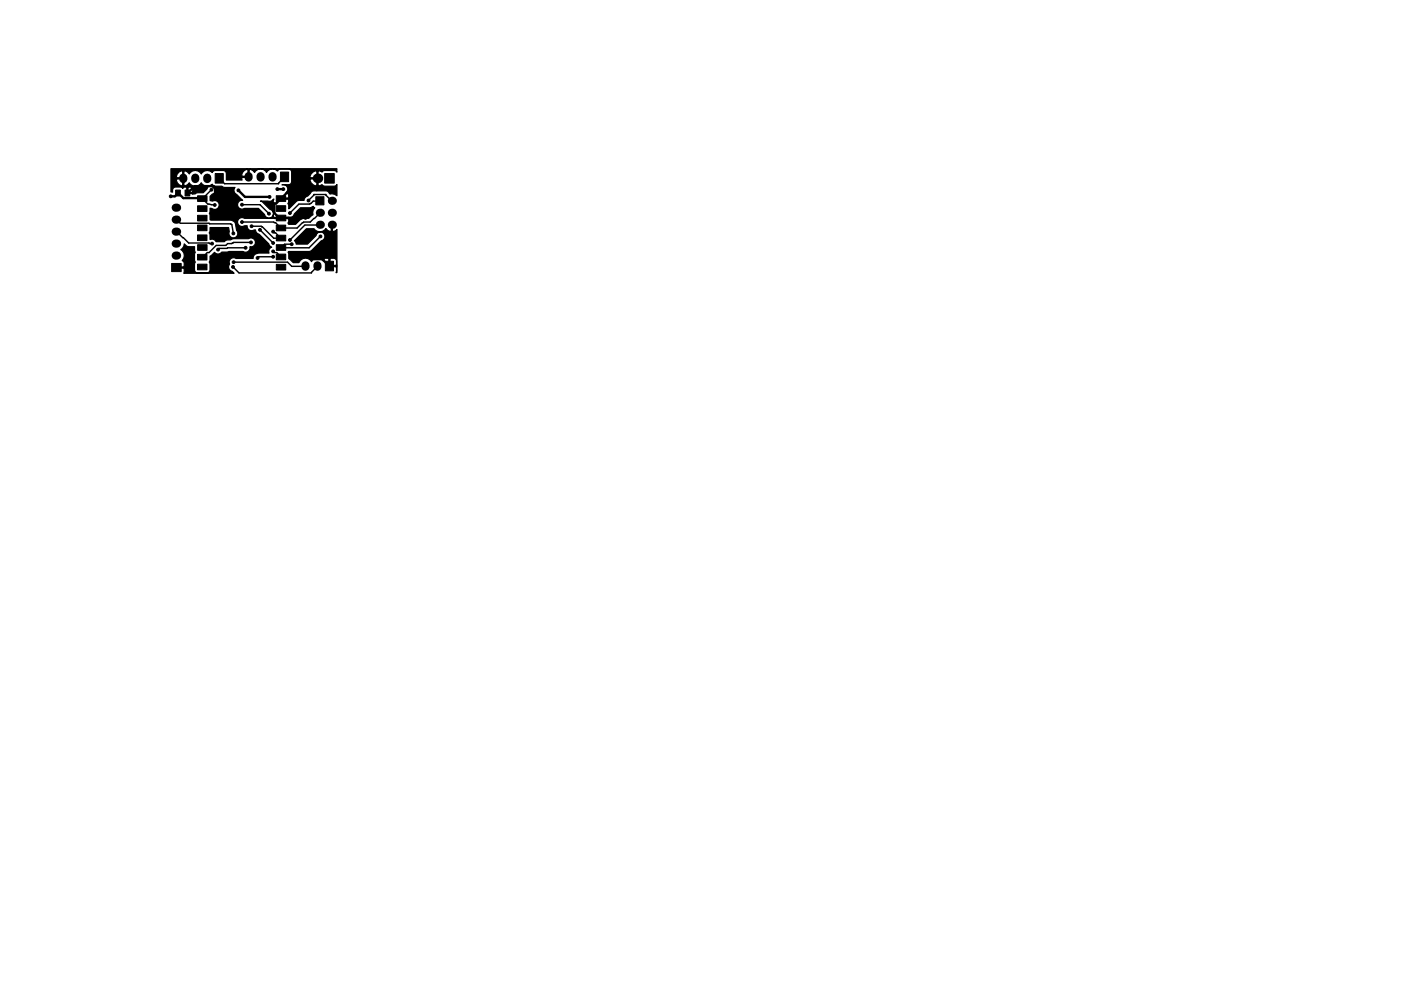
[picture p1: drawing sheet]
<svg xmlns="http://www.w3.org/2000/svg" width="297mm" height="210mm" viewBox="0 0 297 210" stroke-linecap="round" stroke-linejoin="round" font-family="sans-serif">
<g fill="#000" stroke="#000" stroke-width=".21">
<path d="M45.6 36.8h1.7v2.1h-1.7zM59.5 36.5h1.7v2h-1.7zM68.8 36.8h2.1v2.1h-2.1zM37.2 40.3h1v1.3h-1zM36.4 55.9h2v1.7h-2zM39.2 40.3h1v1.3h-1zM41.9 56.1h2v1.2h-2zM41.9 49.8h2v1.2h-2zM41.9 54h2v1.2h-2zM41.9 47.7h2v1.2h-2zM41.9 45.7h2v1.2h-2zM41.9 43.7h2v1.2h-2z"/>
<path d="M41.9 41.5h2v1.2h-2zM41.9 51.9h2v1.2h-2zM58.6 41.5h2v1.2h-2zM58.6 47.8h2v1.2h-2zM58.6 43.6h2v1.2h-2zM58.6 53.9h2v1.2h-2zM58.6 49.9h2v1.2h-2zM58.6 51.9h2v1.2h-2zM58.6 56.1h2v1.2h-2zM58.6 45.7h2v1.2h-2zM67 41.7h1.7v1.8h-1.7zM69 55.4h1.7v2.1h-1.7z"/>
<circle cx="36.2" cy="41.7" r=".3"/>
<circle cx="44.8" cy="40.3" r=".3"/>
<circle cx="45" cy="51.7" r=".3"/>
<circle cx="45.5" cy="43.5" r=".3"/>
<circle cx="45.6" cy="41.8" r=".3"/>
<circle cx="46.2" cy="53" r=".3"/>
<circle cx="46.5" cy="45.7" r=".3"/>
<circle cx="47.5" cy="43" r=".3"/>
<circle cx="49.4" cy="56.6" r=".3"/>
<circle cx="49.5" cy="49.5" r=".3"/>
<circle cx="49.5" cy="55.6" r=".3"/>
<circle cx="50.5" cy="40.4" r=".3"/>
<circle cx="51.3" cy="47.1" r=".3"/>
<circle cx="51.3" cy="43.4" r=".3"/>
<circle cx="52.1" cy="52.6" r=".3"/>
<circle cx="53.2" cy="51.4" r=".3"/>
<circle cx="53.3" cy="48" r=".3"/>
<circle cx="54.6" cy="54.7" r=".3"/>
<circle cx="55.1" cy="48.8" r=".3"/>
<circle cx="57" cy="45.3" r=".3"/>
<circle cx="57.2" cy="41.8" r=".3"/>
<circle cx="57.9" cy="54.5" r=".3"/>
<circle cx="57.9" cy="53.3" r=".3"/>
<circle cx="57.9" cy="49.1" r=".3"/>
<circle cx="57.9" cy="51.6" r=".3"/>
<circle cx="58.8" cy="40.1" r=".3"/>
<circle cx="60.1" cy="40.1" r=".3"/>
<circle cx="61.5" cy="45.2" r=".3"/>
<circle cx="61.5" cy="50.9" r=".3"/>
<circle cx="61.8" cy="51.8" r=".3"/>
<circle cx="63.2" cy="40.8" r=".3"/>
<circle cx="64.8" cy="46.2" r=".3"/>
<circle cx="65.3" cy="53.7" r=".3"/>
<circle cx="65.4" cy="42.5" r=".3"/>
<circle cx="67.9" cy="50.2" r=".3"/>
</g>
<g fill="none" stroke="#000" stroke-width="1.7">
<path d="M38.9 37.7v.3M41.4 37.7v.3M43.9 37.7v.3M52.7 37.4v.3M55.2 37.4v.3M57.8 37.4v.3M37.2 54.2h.4M37.2 51.7h.4M37.2 49.1h.4M37.2 46.6h.4M37.2 44.1h.4M64.8 56.3v.3"/>
<path d="M67.3 56.3v.3"/>
</g>
<g fill="#000">
<circle cx="67.3" cy="37.8" r="1.02"/>
<circle cx="67.8" cy="45.1" r=".86"/>
<circle cx="67.8" cy="47.7" r=".86"/>
<circle cx="70.4" cy="45.1" r=".86"/>
<circle cx="70.4" cy="47.7" r=".86"/>
<circle cx="70.4" cy="42.6" r=".86"/>
</g>
<path d="M37.7 41l-.6 .7h-.9M37.7 41l1.2 1 4 .1M37.7 41h.1M39.7 41l1.6-1.5h3.8l.5 .5v1.8M47.7 43.1l-.2-.1v1.6l-1 1.1M50.5 40.4l1.4 1.4h5.2M58.8 40.1h1.3M59.6 46.2v.1M59.6 42.1v.1M63.2 40.8h-2.2l-2.5 2.4h-.3v2l1 1h5.6M65.3 53.7l1.2 1.3h2.1v.2l1.2 1.2" fill="none" stroke="#000" stroke-width=".5"/>
<g fill="none" stroke="#000" stroke-width=".3">
<path d="M60.3 37.5l-1.2 1.5h-11.5l-1.1-1.2M37.4 49.1l2.6 2.5h4.3l.7 .1M37.4 46.6l.8 .8 10.7 .1 .2 .1 .4 1.9M37.7 41h.1M42.9 42.1v.1M42.9 42.2a2.9 2.9 0 0 0 2.6 1.3M44.8 40.3l-1.9 1.9M49.5 55.6h11.5l.8 .9 3-.1M51.3 43.4h3.8l1.9 1.9M51.3 47.1h6.7l.4 .1 1.2 1.2M52.1 52.6h-3.8l-.2 .1h-1.6l-.3 .3M53.2 51.4h-3.7l-.4 .3h-.8l-.4 .4h-2.1l-1.5 1.5h-.4l-1 1"/>
<path d="M53.3 48h2.1l2.6 2.5h1.6M55.1 48.8l2.8 2.8M57.9 54.5h-3l-.3 .2M57.9 53.3l.3 .3h.5l.9 .9M57.9 49.1l.3 .3h.2l1.2 1.1M59.6 48.4h.1M59.6 50.5h.1M59.6 52.5v.1M61.8 51.8h-1.5l-.7 .8M65.4 42.5l1.1-1.2h2.6l1.3 1.3M67.3 56.4l-1.3 1.5h-15.3l-1.3-1.3M67.8 42.6l-1.4 .1-.7 .6h-2.3l-1.9 1.9"/>
<path d="M67.8 47.7h-3.2l-3.1 3.2M67.8 45.1l-2 2h-1.4l-1.4 1.3h-3.4M67.9 50.2l-2.4 2.4h-5.9"/>
</g>
<path d="M44.7 39.3l.3-.2 .2 .2 .4 .2h1.4l.6 .3h2.2a.91 .91 0 0 0 .3 1.4l1.4 1.3a.95 .95 0 0 0-1.1 1.1 .95 .95 0 0 0 1.4 .6h3l1.3 1.3a.95 .95 0 0 0 1.6 .5 .95 .95 0 0 0-.5-1.6l-1.5-1.5-.5-.2h1.6a1.29 1.29 0 0 0 1.3-.4l-.2 .1v.5l.2 .3a2.3 2.3 0 0 0-.1 1.9l.1 .2-.1 .7 .1 .1h3a.93 .93 0 0 0 1.3-.7l1.3-1.3h2l.7-.3 .3 .3a1.67 1.67 0 0 0-.4 1.5l-.8 .7h-1.1l-.6 .2-1.1 1.1h-1.5l-.2-.3 .2-.3v-.5l-.1-.1-9.3-.1a.95 .95 0 0 0-1.4 .8 .95 .95 0 0 0 1.4 .8h.6a.94 .94 0 0 0 .5 .9 .94 .94 0 0 0 1 0h.3a.9 .9 0 0 0 .7 .9l2.7 2.7a.9 .9 0 0 0-.6 1.3l-2.5 .1a.91 .91 0 0 0-.8 1h-3.6a1.01 1.01 0 0 0-1.2 .1 1.01 1.01 0 0 0-.3 1.2 .95 .95 0 0 0 .6 1.5l.4 .4h-10.6l.1-1-.2-.1h-1.6v-.3h1.6l.2-.1a.94 .94 0 0 0-.5-1.2 1.46 1.46 0 0 0-.3-2.3l.7-.7 .1-.6 .6 .6h1.6v.8a.62 .62 0 0 1-.1 .9v1.2a.64 .64 0 0 1 0 .9v1.2a.65 .65 0 0 0 .7 .6h2a.65 .65 0 0 0 .6-.6v-1.2a.64 .64 0 0 1 0-.9v-.9l1-.8a.94 .94 0 0 0 1.5 0l4.5-.1a.95 .95 0 0 0 1.1 0 .95 .95 0 0 0 .4-1.1 .95 .95 0 0 0 1.2-1 .95 .95 0 0 0-1.5-.7h-3.2l-.6 .3a1.21 1.21 0 0 0-1.3 .4h-1.8a.96 .96 0 0 0-1.3-.5v-1a.64 .64 0 0 1 0-.9v-.6h4l.1 .9a.94 .94 0 0 0 1 1.3 .94 .94 0 0 0 .6-1.6l-.3-1.6-.7-.5-4.7-.2v-.9l-.1-.4 .1-1.1h.4a.98 .98 0 0 0 1.3-.1 .98 .98 0 0 0 0-1.3 .98 .98 0 0 0-1.3-.1l-.4-.2v-.8l.5-.5a.95 .95 0 0 0 .8-1.1 .95 .95 0 0 0-1.1-.8zM36.2 35.8h35.2v.7l-.5-.3h-2.1l-.5 .3-.6-.3-.3 .2v2.9l.3 .1 .6-.2 .5 .3h2.1l.5-.4v2.4a1.42 1.42 0 0 0-1.4-.3l-.6-.7h-2.2v-4.1a1.14 1.14 0 0 0-1.4 1.3h1.4v.3h-1.4a1.15 1.15 0 0 0 1.4 1.3v1.2h-1l-1 1.1a.92 .92 0 0 0-.7 .9l-1.4 .1-1.9 1.7v-.7l-.2-.4 .2-.8-.2-.1h-1.6v-.3h1.6l.2-.3a.63 .63 0 0 0-.6-.8 .94 .94 0 0 0 .3-1.2 .94 .94 0 0 0-1.1-.5h1.4a.65 .65 0 0 0 .6-.7v-2a.65 .65 0 0 0-.6-.6h-1.7l-.5 .1-.1 .3a1.46 1.46 0 0 0-2.4 .3 1.45 1.45 0 0 0-2.5 0l-.4-.4-.5-.3-.3 .1 .1 1.6-.3 .1v-1.7l-.3-.1a1.49 1.49 0 0 0-1.1 1.3l.2 .2h1.2v.2h-1.2l-.2 .3 .1 .3h-3.3v-1.4a.65 .65 0 0 0-.7-.6h-1.7l-.4 .2-.2 .2a1.46 1.46 0 0 0-2.3 .3 1.45 1.45 0 0 0-2.6 0l-.3-.4-.6-.3-.2 .2v2.9l.2 .1 .6-.2 .3-.4a1.45 1.45 0 0 0 2.6 0 1.39 1.39 0 0 0 1.6 .6l-1.2 1.5h-1.2l-.5 .2h-.5v-.6a.62 .62 0 0 0-.3-.7 .62 .62 0 0 0-.7 .1v.9h.8l.2-.1v.4h-1.3v-1.2a.57 .57 0 0 0-.9 0v-3.5l-.2-.2a1.49 1.49 0 0 0-1.1 1.3l.1 .2h1.2v.3h-1.2a1.05 1.05 0 0 0 1.2 1.3v.6a2.03 2.03 0 0 0-1.7-.2 .85 .85 0 0 0-.4 1.1l-.4-.1zM62.4 51.1l2.6-2.6h1.6a1.49 1.49 0 0 0 2.5 0l.4 .4 .5 .2 .2-.1v-1.4l.3-.1v1.5l.2 .1 .7-.4v9.1h-.2l.1-.2v-2.3a.86 .86 0 0 0-1.3-.3v1.3h1.2l.1-.1v.5l-.1-.1h-1.5v-1.6l-.1-.2a.94 .94 0 0 0-1.2 .4 1.46 1.46 0 0 0-2.4 .3 1.47 1.47 0 0 0-1.4-.7 1.47 1.47 0 0 0-1.2 .9h-1.2l-1-.8-.1-1.4 .1-.1 4.6-.1 2.3-2.2a.95 .95 0 0 0 .5-1.6 .95 .95 0 0 0-1.6 .5l-1.8 1.8h-2.4z" fill="#000" stroke="#000" stroke-width=".25"/>
</svg>
